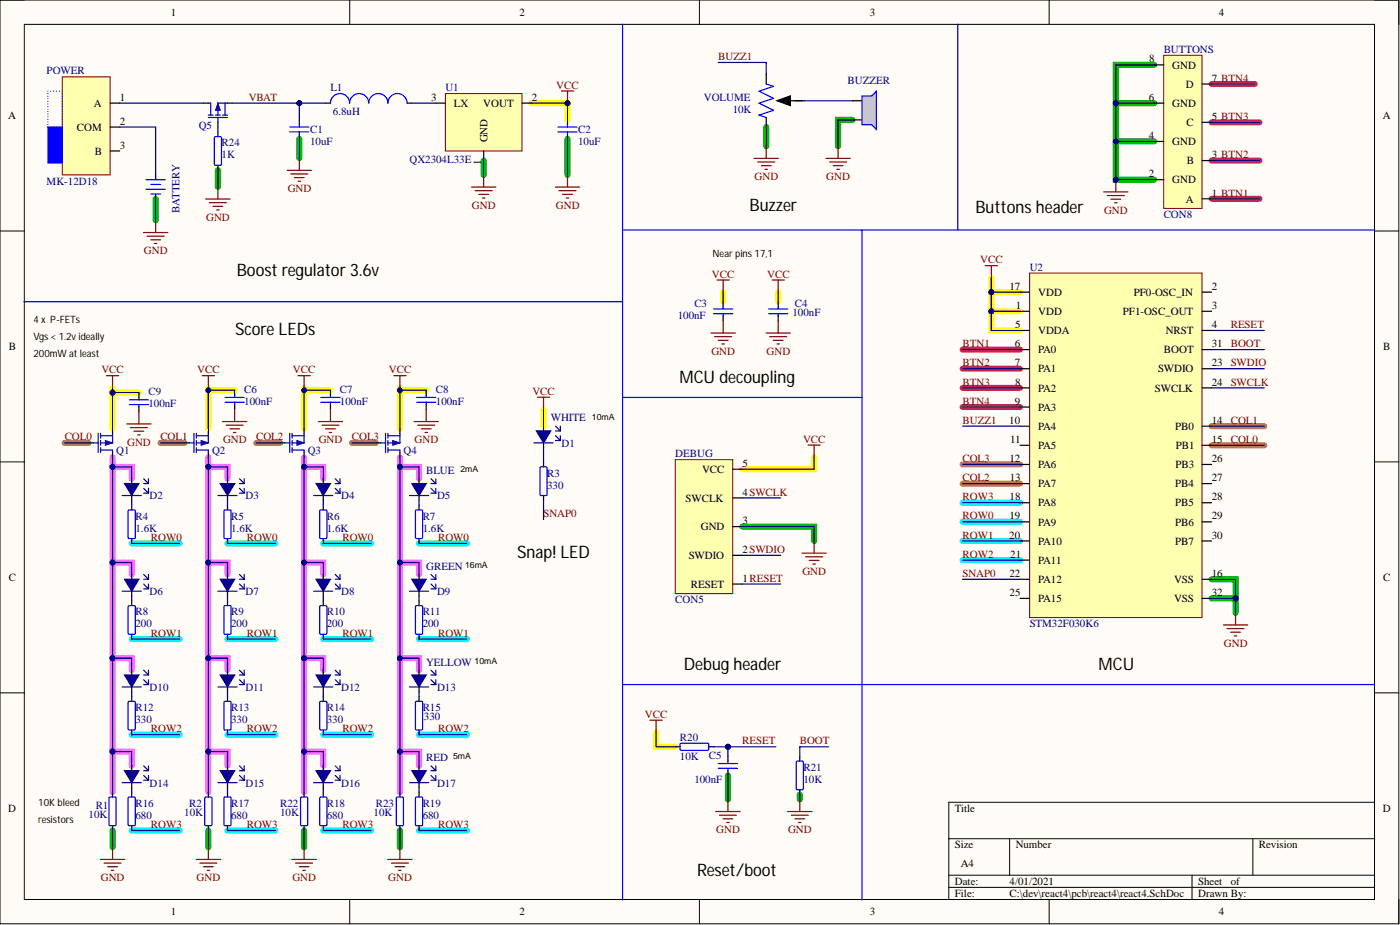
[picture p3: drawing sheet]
<svg xmlns="http://www.w3.org/2000/svg" width="292mm" height="193mm" viewBox="0 0 292 193" stroke-linecap="round" stroke-linejoin="round" font-family="sans-serif">
<defs><g id="words">
<g font-size="3.6">
<text x="156.4" y="44">Buzzer</text>
<text x="203.5" y="44.5">Buttons header</text>
<text x="49.4" y="57.5">Boost regulator 3.6v</text>
<text x="49.1" y="70">Score LEDs</text>
<text x="141.8" y="79.9">MCU decoupling</text>
<text x="107.9" y="116.4">Snap! LED</text>
<text x="142.7" y="139.9">Debug header</text>
<text x="229.2" y="139.9">MCU</text>
<text x="145.5" y="182.7">Reset/boot</text>
</g>
<g font-size="2.3">
<text x="35.6" y="3.3">1</text>
<text x="108.4" y="3.3">2</text>
<text x="181.5" y="3.3">3</text>
<text x="254.3" y="3.3">4</text>
<text x="239.7" y="13">8</text>
<text x="244.6" y="14.3">GND</text>
<text x="252.8" y="17">7 BTN4</text>
<text x="19.6" y="22.3">A</text>
<text x="25" y="21">1</text>
<text x="89.9" y="21">3</text>
<text x="94.7" y="22.3">LX</text>
<text x="100.8" y="22.3">VOUT</text>
<text x="110.9" y="21">2</text>
<text x="239.7" y="21">6</text>
<text x="244.6" y="22.3">GND</text>
<text x="247.4" y="18.3">D</text>
<text x="1.7" y="24.9">A</text>
<text x="16" y="27.3">COM</text>
<text x="25" y="26">2</text>
<text x="101.7" y="29.7" transform="rotate(-90 101.7 29.7)">GND</text>
<text x="239.7" y="29">4</text>
<text x="247.6" y="26.3">C</text>
<text x="252.8" y="25">5 BTN3</text>
<text x="288.5" y="24.9">A</text>
<text x="19.8" y="32.3">B</text>
<text x="25" y="31">3</text>
<text x="100.4" y="34.4" transform="rotate(-90 100.4 34.4)">1</text>
<text x="244.6" y="30.3">GND</text>
<text x="247.6" y="34.3">B</text>
<text x="252.8" y="33">3 BTN2</text>
<text x="239.7" y="37">2</text>
<text x="244.6" y="38.3">GND</text>
<text x="252.8" y="41">1 BTN1</text>
<text x="247.4" y="42.3">A</text>
<text x="210.6" y="60.4">17</text>
<text x="211.9" y="64.5">1</text>
<text x="216.6" y="65.7">VDD</text>
<text x="216.6" y="61.7">VDD</text>
<text x="234.3" y="65.7">PF1-OSC_OUT</text>
<text x="236.6" y="61.7">PF0-OSC_IN</text>
<text x="252.8" y="60.4">2</text>
<text x="252.8" y="64.5">3</text>
<text x="211.8" y="68.4">5</text>
<text x="216.6" y="69.7">VDDA</text>
<text x="243.2" y="69.7">NRST</text>
<text x="252.8" y="68.4">4</text>
<text x="1.8" y="73">B</text>
<text x="211.7" y="72.4">6</text>
<text x="211.7" y="76.4">7</text>
<text x="216.6" y="73.7">PA0</text>
<text x="216.6" y="77.7">PA1</text>
<text x="241.6" y="77.7">SWDIO</text>
<text x="242.8" y="73.7">BOOT</text>
<text x="252.8" y="76.4">23</text>
<text x="252.8" y="72.4">31</text>
<text x="288.6" y="73">B</text>
<text x="211.8" y="80.4">8</text>
<text x="216.6" y="81.7">PA2</text>
<text x="241" y="81.7">SWCLK</text>
<text x="252.8" y="80.4">24</text>
<text x="210.6" y="88.4">10</text>
<text x="211.7" y="84.4">9</text>
<text x="216.6" y="85.7">PA3</text>
<text x="216.6" y="89.7">PA4</text>
<text x="245.2" y="89.7">PB0</text>
<text x="252.8" y="88.4">14</text>
<text x="210.8" y="92.4">11</text>
<text x="216.6" y="93.7">PA5</text>
<text x="245.3" y="93.7">PB1</text>
<text x="252.8" y="92.4">15</text>
<text x="146.5" y="98.6">VCC</text>
<text x="154.9" y="97.4">5</text>
<text x="210.6" y="96.4">12</text>
<text x="210.7" y="100.4">13</text>
<text x="216.6" y="97.7">PA6</text>
<text x="216.6" y="101.6">PA7</text>
<text x="245.2" y="101.6">PB4</text>
<text x="245.2" y="97.7">PB3</text>
<text x="252.8" y="96.4">26</text>
<text x="252.8" y="100.4">27</text>
<text x="143.1" y="104.6">SWCLK</text>
<text x="154.9" y="103.4">4SWCLK</text>
<text x="210.6" y="104.4">18</text>
<text x="216.6" y="105.7">PA8</text>
<text x="245.2" y="105.7">PB5</text>
<text x="252.8" y="104.4">28</text>
<text x="146.2" y="110.6">GND</text>
<text x="154.9" y="109.4">3</text>
<text x="210.6" y="112.4">20</text>
<text x="210.6" y="108.4">19</text>
<text x="216.6" y="109.6">PA9</text>
<text x="216.6" y="113.6">PA10</text>
<text x="245.2" y="109.6">PB6</text>
<text x="245.2" y="113.6">PB7</text>
<text x="252.8" y="108.4">29</text>
<text x="252.8" y="112.4">30</text>
<text x="143.7" y="116.6">SWDIO</text>
<text x="154.9" y="115.3">2SWDIO</text>
<text x="210.8" y="116.4">21</text>
<text x="216.6" y="117.6">PA11</text>
<text x="1.8" y="121.2">C</text>
<text x="144.2" y="122.6">RESET</text>
<text x="154.9" y="121.3">1RESET</text>
<text x="210.6" y="120.3">22</text>
<text x="210.6" y="124.3">25</text>
<text x="216.6" y="121.6">PA12</text>
<text x="216.6" y="125.6">PA15</text>
<text x="245" y="121.6">VSS</text>
<text x="245" y="125.6">VSS</text>
<text x="252.8" y="120.3">16</text>
<text x="252.8" y="124.3">32</text>
<text x="288.6" y="121.2">C</text>
<text x="1.7" y="169.4">D</text>
<text x="199.2" y="169.4">Title</text>
<text x="288.5" y="169.4">D</text>
<text x="199.2" y="177">Size</text>
<text x="211.9" y="177">Number</text>
<text x="262.7" y="177">Revision</text>
<text x="199.2" y="184.6">Date:</text>
<text x="200.5" y="180.8">A4</text>
<text x="210.6" y="184.6">4/01/2021</text>
<text x="250" y="184.6">Sheet</text>
<text x="256.8" y="184.6">of</text>
<text x="35.6" y="190.9">1</text>
<text x="108.4" y="190.9">2</text>
<text x="181.5" y="190.9">3</text>
<text x="199.2" y="187.1">File:</text>
<text x="210.6" y="187.1">C:\dev\react4\pcb\react4\react4.SchDoc</text>
<text x="250" y="187.1">Drawn By:</text>
<text x="254.3" y="190.9">4</text>
</g>
<g font-size="2.3" fill="#000080">
<text x="242.8" y="11">BUTTONS</text>
<text x="9.7" y="15.5">POWER</text>
<text x="176.8" y="17.5">BUZZER</text>
<text x="68.9" y="19">L1</text>
<text x="92.9" y="19">U1</text>
<text x="146.9" y="21">VOLUME</text>
<text x="152.9" y="23.5">10K</text>
<text x="41.5" y="27">Q5</text>
<text x="64.7" y="27.8">C1</text>
<text x="69.5" y="24">6.8uH</text>
<text x="120.6" y="27.8">C2</text>
<text x="46.2" y="33.1">1K</text>
<text x="46.2" y="30.5">R24</text>
<text x="64.7" y="30.3">10uF</text>
<text x="85.4" y="34">QX2304L33E</text>
<text x="120.6" y="30.3">10uF</text>
<text x="9.7" y="38.5">MK-12D18</text>
<text x="37.5" y="44.5" transform="rotate(-90 37.5 44.5)">BATTERY</text>
<text x="242.8" y="45.5">CON8</text>
<text x="214.8" y="56.5">U2</text>
<text x="144.9" y="64">C3</text>
<text x="165.3" y="65.9">100nF</text>
<text x="165.9" y="64">C4</text>
<text x="141.4" y="66.4">100nF</text>
<text x="31" y="82.4">C9</text>
<text x="51" y="81.9">C6</text>
<text x="70.9" y="81.9">C7</text>
<text x="90.9" y="81.9">C8</text>
<text x="31" y="84.9">100nF</text>
<text x="51" y="84.4">100nF</text>
<text x="70.9" y="84.4">100nF</text>
<text x="90.9" y="84.4">100nF</text>
<text x="114.9" y="87.9">WHITE</text>
<text x="24.2" y="94.7">Q1</text>
<text x="44.2" y="94.7">Q2</text>
<text x="64.2" y="94.7">Q3</text>
<text x="84.2" y="94.7">Q4</text>
<text x="117.2" y="93.2">D1</text>
<text x="140.9" y="95.4">DEBUG</text>
<text x="88.9" y="98.9">BLUE</text>
<text x="114.2" y="101.9">330</text>
<text x="114.2" y="99.4">R3</text>
<text x="31.2" y="104.2">D2</text>
<text x="51.2" y="104.2">D3</text>
<text x="71.2" y="104.2">D4</text>
<text x="91.2" y="104.2">D5</text>
<text x="28.3" y="110.9">1.6K</text>
<text x="28.3" y="108.4">R4</text>
<text x="48.2" y="110.9">1.6K</text>
<text x="48.2" y="108.4">R5</text>
<text x="68.2" y="110.9">1.6K</text>
<text x="68.2" y="108.4">R6</text>
<text x="88.2" y="110.9">1.6K</text>
<text x="88.2" y="108.4">R7</text>
<text x="88.9" y="118.8">GREEN</text>
<text x="31.2" y="124.2">D6</text>
<text x="51.2" y="124.2">D7</text>
<text x="71.2" y="124.2">D8</text>
<text x="91.2" y="124.2">D9</text>
<text x="140.9" y="125.9">CON5</text>
<text x="28.3" y="130.9">200</text>
<text x="28.3" y="128.4">R8</text>
<text x="48.2" y="130.9">200</text>
<text x="48.2" y="128.4">R9</text>
<text x="68.2" y="130.9">200</text>
<text x="68.2" y="128.4">R10</text>
<text x="88.2" y="130.9">200</text>
<text x="88.2" y="128.4">R11</text>
<text x="214.8" y="130.9">STM32F030K6</text>
<text x="88.9" y="138.8">YELLOW</text>
<text x="28.3" y="148.3">R12</text>
<text x="31.2" y="144.1">D10</text>
<text x="48.2" y="148.3">R13</text>
<text x="51.2" y="144.1">D11</text>
<text x="68.2" y="148.3">R14</text>
<text x="71.2" y="144.1">D12</text>
<text x="88.2" y="148.3">R15</text>
<text x="91.2" y="144.1">D13</text>
<text x="28.3" y="150.9">330</text>
<text x="48.2" y="150.9">330</text>
<text x="68.2" y="150.9">330</text>
<text x="88.4" y="150.3">330</text>
<text x="141.9" y="154.5">R20</text>
<text x="88.9" y="158.8">RED</text>
<text x="141.9" y="158.6">10K</text>
<text x="147.9" y="158.3">C5</text>
<text x="167.6" y="160.8">R21</text>
<text x="31.2" y="164.1">D14</text>
<text x="51.2" y="164.1">D15</text>
<text x="71.2" y="164.1">D16</text>
<text x="91.2" y="164.1">D17</text>
<text x="144.9" y="163.3">100nF</text>
<text x="167.6" y="163.3">10K</text>
<text x="18.5" y="170.7">10K</text>
<text x="20" y="168.8">R1</text>
<text x="28.3" y="170.8">680</text>
<text x="28.3" y="168.3">R16</text>
<text x="38.4" y="170.3">10K</text>
<text x="39.5" y="168.3">R2</text>
<text x="48.2" y="170.8">680</text>
<text x="48.2" y="168.3">R17</text>
<text x="58.5" y="170.3">10K</text>
<text x="58.5" y="168.3">R22</text>
<text x="68.2" y="170.8">680</text>
<text x="68.2" y="168.3">R18</text>
<text x="78" y="170.3">10K</text>
<text x="78.4" y="168.3">R23</text>
<text x="88.2" y="170.8">680</text>
<text x="88.2" y="168.3">R19</text>
</g>
<g font-size="2.3" fill="#800000">
<text x="149.9" y="12.5">BUZZ1</text>
<text x="51.9" y="21">VBAT</text>
<text x="116.1" y="18.5">VCC</text>
<text x="60" y="40.1">GND</text>
<text x="157.4" y="37.6">GND</text>
<text x="172.4" y="37.6">GND</text>
<text x="43" y="46.1">GND</text>
<text x="98.5" y="43.6">GND</text>
<text x="116" y="43.6">GND</text>
<text x="230.4" y="44.6">GND</text>
<text x="30" y="53.1">GND</text>
<text x="148.6" y="57.9">VCC</text>
<text x="160.1" y="57.9">VCC</text>
<text x="204.5" y="54.9">VCC</text>
<text x="256.8" y="68.4">RESET</text>
<text x="21.1" y="77.9">VCC</text>
<text x="41.2" y="77.9">VCC</text>
<text x="61.1" y="77.9">VCC</text>
<text x="81.1" y="77.9">VCC</text>
<text x="148.4" y="74.1">GND</text>
<text x="159.9" y="74.1">GND</text>
<text x="200.8" y="72.4">BTN1</text>
<text x="200.8" y="76.4">BTN2</text>
<text x="256.8" y="76.4">SWDIO</text>
<text x="256.8" y="72.4">BOOT</text>
<text x="111.1" y="82.4">VCC</text>
<text x="200.8" y="80.4">BTN3</text>
<text x="256.8" y="80.4">SWCLK</text>
<text x="200.8" y="88.4">BUZZ1</text>
<text x="200.8" y="84.4">BTN4</text>
<text x="256.8" y="88.4">COL1</text>
<text x="13.5" y="91.9">COL0</text>
<text x="26.5" y="93">GND</text>
<text x="33.5" y="91.9">COL1</text>
<text x="46.5" y="92.5">GND</text>
<text x="53.5" y="91.9">COL2</text>
<text x="66.5" y="92.5">GND</text>
<text x="73.4" y="91.9">COL3</text>
<text x="86.5" y="92.5">GND</text>
<text x="167.5" y="92.4">VCC</text>
<text x="256.8" y="92.4">COL0</text>
<text x="200.8" y="96.4">COL3</text>
<text x="200.8" y="100.4">COL2</text>
<text x="113.4" y="107.9">SNAP0</text>
<text x="200.8" y="104.4">ROW3</text>
<text x="31.5" y="112.8">ROW0</text>
<text x="51.5" y="112.8">ROW0</text>
<text x="71.4" y="112.8">ROW0</text>
<text x="91.4" y="112.8">ROW0</text>
<text x="200.8" y="112.4">ROW1</text>
<text x="200.8" y="108.4">ROW0</text>
<text x="167.4" y="120">GND</text>
<text x="200.8" y="116.4">ROW2</text>
<text x="200.8" y="120.3">SNAP0</text>
<text x="31.5" y="132.8">ROW1</text>
<text x="51.5" y="132.8">ROW1</text>
<text x="71.4" y="132.8">ROW1</text>
<text x="91.4" y="132.8">ROW1</text>
<text x="255.4" y="134.9">GND</text>
<text x="134.6" y="149.7">VCC</text>
<text x="31.5" y="152.8">ROW2</text>
<text x="51.5" y="152.8">ROW2</text>
<text x="71.4" y="152.8">ROW2</text>
<text x="91.4" y="152.8">ROW2</text>
<text x="154.9" y="155.3">RESET</text>
<text x="166.9" y="155.3">BOOT</text>
<text x="31.5" y="172.8">ROW3</text>
<text x="51.5" y="172.8">ROW3</text>
<text x="71.4" y="172.8">ROW3</text>
<text x="91.4" y="172.8">ROW3</text>
<text x="149.4" y="173.9">GND</text>
<text x="164.4" y="173.9">GND</text>
<text x="21" y="183.8">GND</text>
<text x="41" y="183.8">GND</text>
<text x="61" y="183.8">GND</text>
<text x="81" y="183.8">GND</text>
</g>
<g font-size="2.1">
<text x="148.7" y="53.6">Near pins 17,1</text>
<text x="7" y="67.3">4x P-FETs</text>
<text x="7" y="70.9">Vgs &lt; 1.2v ideally</text>
<text x="7" y="74.4">200mW at least</text>
<text x="8" y="168.1">10K bleed</text>
<text x="8" y="171.7">resistors</text>
</g>
<g font-size="1.8">
<text x="123.5" y="87.5">10mA</text>
<text x="96.1" y="98.5">2mA</text>
<text x="97" y="118.5">16mA</text>
<text x="99" y="138.5">10mA</text>
<text x="94.5" y="158.4">5mA</text>
</g>
</g></defs>
<path d="M0 0h291.9v192.7h-291.9z" fill-rule="evenodd" fill="#fffcf8"/>
<path d="M0 0h291.9v192.7h-291.9z" fill="none" stroke="#000" stroke-width=".21"/>
<path d="M5.1 5.1h281.7v182.5h-281.7z" fill-rule="evenodd" fill="#fffcf8"/>
<g fill="none" stroke="#000" stroke-width=".21">
<path d="M0 0h5.1M5.1 5.1h281.7v182.5h-281.7zM73 0v5.1M145.9 0v5.1M218.9 0v5.1M286.8 0h5.1v5.1M0 48.2h5.1M286.8 48.2h5.1M0 96.4h5.1M286.8 96.4h5.1M0 144.5h5.1M286.8 144.5h5.1"/>
<path d="M198 175h88.8M210.6 175v7.6M261.4 175v7.6M286.8 167.4h-88.8v20.2M73 187.6v5.1M145.9 187.6v5.1M198 182.6h88.8M198 185.1h88.8M218.9 187.6v5.1M248.7 182.6v5M291.9 187.6v5.1"/>
</g>
<g fill="none" stroke="#00be00" stroke-width="1.3">
<path d="M240.8 13.5h-8v8h8M45.5 35.5v3.5M62.4 29v4M100.9 33.5v3M118.4 29v7.5M159.9 26.5v4M177.9 25h-3v5.5M232.8 29.5v8h8M232.8 21.5v8h8M32.5 41.5v4.5M154.9 109.9h15v3M252.8 124.8h5v3"/>
<path d="M252.8 120.8h5v4M23.5 173.3v3.5M43.5 173.3v3.5M63.4 173.3v3.5M83.4 173.3v3.5M151.9 161.8v5M166.9 165.8v1"/>
</g>
<path d="M13.5 92.4h5M33.5 92.4h5M53.5 92.4h5M73.4 92.4h5M200.8 96.9h12M252.8 92.9h11M252.8 88.9h11M200.8 100.9h12" fill="none" stroke="#dd7c1d" stroke-width="1.3"/>
<g fill="none" stroke="#ff6eff" stroke-width="1.3">
<path d="M23.5 97.4h4v2.5M23.5 95.4v61.4M43.5 97.4h4v2.5M43.5 95.4v61.4M63.4 97.4h4v2.5M63.4 95.4v61.4M83.4 97.4h4v2.5M83.4 95.4v61.4M23.5 117.4h4v2.4M43.5 117.4h4v2.4M63.4 117.4h4v2.4M83.4 117.4h4v2.4"/>
<path d="M23.5 137.3h4v2.5M43.5 137.3h4v2.5M63.4 137.3h4v2.5M83.4 137.3h4v2.5M27.5 159.8v-3h-4v8.5M47.5 159.8v-3h-4v8.5M67.4 159.8v-3h-4v8.5M87.4 159.8v-3h-4v8.5"/>
</g>
<g fill="none" stroke="#ff0" stroke-width="1.3">
<path d="M110.9 21.5h7.5v3.5M206.8 58v3M150.9 61v1.9M162.4 61v1.9M212.8 64.9h-6v4h6M212.8 61h-6v3.9M23.5 80.9v1M29 81.9h-5.5v7.5M43.5 81.4h5.5M43.5 80.9v8.5M63.4 81.4h5.5M63.4 80.9v8.5"/>
<path d="M83.4 81.4h5.5M83.4 80.9v8.5M113.4 85.4v3.5M169.9 95.4v2.5h-15M136.9 152.8v3h4"/>
</g>
<g fill="none" stroke="#01f6ff" stroke-width="1.3">
<path d="M27.5 113.4h10M47.5 113.4h10M67.4 113.4h10M87.4 113.4h10M200.8 116.9h12M200.8 112.9h12M200.8 108.9h12M200.8 104.9h12M27.5 133.3h10M47.5 133.3h10M67.4 133.3h10M87.4 133.3h10"/>
<path d="M27.5 153.3h10M47.5 153.3h10M67.4 153.3h10M87.4 153.3h10M27.5 173.3h10M47.5 173.3h10M67.4 173.3h10M87.4 173.3h10"/>
</g>
<path d="M48.5 21.5h19.4M62.4 21.5v3.5" fill="none" stroke="#fff" stroke-width="1.3"/>
<path d="M252.8 17.5h9M252.8 33.5h10M252.8 25.5h10M252.8 41.5h10M200.8 76.9h12M200.8 72.9h12M200.8 84.9h12M200.8 80.9h12" fill="none" stroke="#da2467" stroke-width="1.3"/>
<path d="M214.8 57h36v71.8h-36z" fill-rule="evenodd" fill="#ffffb0"/>
<path d="M214.8 57h36v71.8h-36z" fill="none" stroke="#800000" stroke-width=".21"/>
<g fill="none" stroke="#000" stroke-width=".25">
<path d="M212.8 64.9h2M212.8 61h2M212.8 68.9h2M212.8 72.9h2M212.8 76.9h2M250.8 64.9h2M250.8 61h2M250.8 68.9h2M250.8 72.9h2M250.8 76.9h2M212.8 80.9h2M212.8 84.9h2"/>
<path d="M212.8 88.9h2M212.8 92.9h2M212.8 96.9h2M250.8 80.9h2M250.8 88.9h2M250.8 92.9h2M250.8 96.9h2M212.8 100.9h2M212.8 104.9h2M212.8 108.9h2M212.8 112.9h2M212.8 116.9h2"/>
<path d="M250.8 100.9h2M250.8 104.9h2M250.8 108.9h2M250.8 112.9h2M212.8 120.8h2M212.8 124.8h2M250.8 120.8h2M250.8 124.8h2"/>
</g>
<path d="M92.9 19.5h16v12h-16z" fill-rule="evenodd" fill="#ffffb0"/>
<path d="M92.9 19.5h16v12h-16z" fill="none" stroke="#800000" stroke-width=".21"/>
<path d="M62.4 25v1M62.4 28v1M67.9 21.5h1M84.9 21.5h1M90.9 21.5h2M100.9 31.5v2M108.9 21.5h2M118.4 25v1M118.4 28v1" fill="none" stroke="#000" stroke-width=".25"/>
<g fill="none" stroke="#800000" stroke-width=".25">
<path d="M117.1 19h2.6M118.4 19v2.5M59.9 35.5h5.1M60.7 36.3h3.5M61.4 37.1h2.1M62.2 37.8h.5M62.4 33v2.5M98.4 39h5.1M99.1 39.8h3.6M100.9 36.5v2.5M115.9 39h5M116.6 39.8h3.6"/>
<path d="M118.4 36.5v2.5M99.9 40.5h2M100.7 41.3h.5M117.4 40.5h2M118.2 41.3h.5M255.2 130.4h5.1M256 131.1h3.6M256.8 131.9h2M257.5 132.7h.5M257.8 127.8v2.6"/>
</g>
<path d="M60.5 26.5h3.9M60.5 27.5h3.9M62.4 26v.5M62.4 27.5v.5M68.9 21.5a2 2 0 0 1 2-2 2 2 0 0 1 2 2 2 2 0 0 1 2-2 2 2 0 0 1 2 2 2 2 0 0 1 2-2 2 2 0 0 1 2 2 2 2 0 0 1 2-2 2 2 0 0 1 2 2M116.4 26.5h4M116.4 27.5h4M118.4 26v.5M118.4 27.5v.5" fill="none" stroke="#00f" stroke-width=".25"/>
<circle cx="118.4" cy="21.5" r=".51" fill="#000080"/>
<circle cx="118.4" cy="21.5" r=".51" fill="none" stroke="#000080" stroke-width=".21"/>
<path d="M30 119.8l1 1M31 119.8v1M25.5 123.3h4M30 120.8h1" fill="none" stroke="#0c0087" stroke-width=".25"/>
<path d="M27.5 119.8v1M27.5 123.3v1" fill="none" stroke="#000" stroke-width=".25"/>
<path d="M26 120.8h3l-1.5 2.5z" fill="#0c0087"/>
<path d="M111.4 92.4h4M115.9 88.9l1 1M115.9 89.9h1M116.9 88.9v1M26 120.8h3l-1.5 2.5zM30 121.8l1 1M30 122.8h1M31 121.8v1" fill="none" stroke="#0c0087" stroke-width=".25"/>
<path d="M113.4 88.9v1M113.4 92.4v1" fill="none" stroke="#000" stroke-width=".25"/>
<path d="M111.9 89.9h3l-1.5 2.5z" fill="#0c0087"/>
<path d="M111.9 89.9h3l-1.5 2.5zM115.9 90.9l1 1M115.9 91.9h1M116.9 90.9v1M89.9 159.8l1 1M90.9 159.8v1M85.4 163.3h4M89.9 160.8h1" fill="none" stroke="#0c0087" stroke-width=".25"/>
<path d="M87.4 159.8v1M87.4 163.3v1" fill="none" stroke="#000" stroke-width=".25"/>
<path d="M85.9 160.8h3l-1.5 2.5z" fill="#0c0087"/>
<path d="M50 99.9l1 1M51 99.9v1M45.5 103.4h4M50 100.9h1M85.9 160.8h3l-1.5 2.5zM89.9 161.8l1 1M89.9 162.8h1M90.9 161.8v1" fill="none" stroke="#0c0087" stroke-width=".25"/>
<path d="M47.5 99.9v1M47.5 103.4v1" fill="none" stroke="#000" stroke-width=".25"/>
<path d="M46 100.9h3l-1.5 2.5z" fill="#0c0087"/>
<path d="M69.9 99.9l1 1M70.9 99.9v1M46 100.9h3l-1.5 2.5zM50 101.9l1 1M50 102.9h1M51 101.9v1M65.4 103.4h4M69.9 100.9h1" fill="none" stroke="#0c0087" stroke-width=".25"/>
<path d="M67.4 99.9v1M67.4 103.4v1" fill="none" stroke="#000" stroke-width=".25"/>
<path d="M65.9 100.9h3l-1.5 2.5z" fill="#0c0087"/>
<path d="M50 119.8l1 1M51 119.8v1M65.9 100.9h3l-1.5 2.5zM69.9 101.9l1 1M69.9 102.9h1M70.9 101.9v1M45.5 123.3h4M50 120.8h1" fill="none" stroke="#0c0087" stroke-width=".25"/>
<path d="M47.5 119.8v1M47.5 123.3v1" fill="none" stroke="#000" stroke-width=".25"/>
<path d="M46 120.8h3l-1.5 2.5z" fill="#0c0087"/>
<path d="M69.9 119.8l1 1M70.9 119.8v1M46 120.8h3l-1.5 2.5zM50 121.8l1 1M50 122.8h1M51 121.8v1M65.4 123.3h4M69.9 120.8h1" fill="none" stroke="#0c0087" stroke-width=".25"/>
<path d="M67.4 119.8v1M67.4 123.3v1" fill="none" stroke="#000" stroke-width=".25"/>
<path d="M65.9 120.8h3l-1.5 2.5z" fill="#0c0087"/>
<path d="M65.9 120.8h3l-1.5 2.5zM69.9 121.8l1 1M69.9 122.8h1M70.9 121.8v1M30 159.8l1 1M31 159.8v1M25.5 163.3h4M30 160.8h1" fill="none" stroke="#0c0087" stroke-width=".25"/>
<path d="M27.5 159.8v1M27.5 163.3v1" fill="none" stroke="#000" stroke-width=".25"/>
<path d="M26 160.8h3l-1.5 2.5z" fill="#0c0087"/>
<path d="M69.9 139.8l1 1M70.9 139.8v1M65.4 143.3h4M69.9 140.8h1M26 160.8h3l-1.5 2.5zM30 161.8l1 1M30 162.8h1M31 161.8v1" fill="none" stroke="#0c0087" stroke-width=".25"/>
<path d="M67.4 139.8v1M67.4 143.3v1" fill="none" stroke="#000" stroke-width=".25"/>
<path d="M65.9 140.8h3l-1.5 2.5z" fill="#0c0087"/>
<path d="M50 159.8l1 1M51 159.8v1M65.9 140.8h3l-1.5 2.5zM69.9 141.8l1 1M69.9 142.8h1M70.9 141.8v1M45.5 163.3h4M50 160.8h1" fill="none" stroke="#0c0087" stroke-width=".25"/>
<path d="M47.5 159.8v1M47.5 163.3v1" fill="none" stroke="#000" stroke-width=".25"/>
<path d="M46 160.8h3l-1.5 2.5z" fill="#0c0087"/>
<path d="M50 139.8l1 1M51 139.8v1M45.5 143.3h4M50 140.8h1M46 160.8h3l-1.5 2.5zM50 161.8l1 1M50 162.8h1M51 161.8v1" fill="none" stroke="#0c0087" stroke-width=".25"/>
<path d="M47.5 139.8v1M47.5 143.3v1" fill="none" stroke="#000" stroke-width=".25"/>
<path d="M46 140.8h3l-1.5 2.5z" fill="#0c0087"/>
<path d="M30 139.8l1 1M31 139.8v1M25.5 143.3h4M30 140.8h1M46 140.8h3l-1.5 2.5zM50 141.8l1 1M50 142.8h1M51 141.8v1" fill="none" stroke="#0c0087" stroke-width=".25"/>
<path d="M27.5 139.8v1M27.5 143.3v1" fill="none" stroke="#000" stroke-width=".25"/>
<path d="M26 140.8h3l-1.5 2.5z" fill="#0c0087"/>
<path d="M26 140.8h3l-1.5 2.5zM30 141.8l1 1M30 142.8h1M31 141.8v1M69.9 159.8l1 1M70.9 159.8v1M65.4 163.3h4M69.9 160.8h1" fill="none" stroke="#0c0087" stroke-width=".25"/>
<path d="M67.4 159.8v1M67.4 163.3v1" fill="none" stroke="#000" stroke-width=".25"/>
<path d="M65.9 160.8h3l-1.5 2.5z" fill="#0c0087"/>
<path d="M30 99.9l1 1M31 99.9v1M25.5 103.4h4M30 100.9h1M65.9 160.8h3l-1.5 2.5zM69.9 161.8l1 1M69.9 162.8h1M70.9 161.8v1" fill="none" stroke="#0c0087" stroke-width=".25"/>
<path d="M27.5 99.9v1M27.5 103.4v1" fill="none" stroke="#000" stroke-width=".25"/>
<path d="M26 100.9h3l-1.5 2.5z" fill="#0c0087"/>
<path d="M26 100.9h3l-1.5 2.5zM30 101.9l1 1M30 102.9h1M31 101.9v1M89.9 119.8l1 1M90.9 119.8v1M85.4 123.3h4M89.9 120.8h1" fill="none" stroke="#0c0087" stroke-width=".25"/>
<path d="M87.4 119.8v1M87.4 123.3v1" fill="none" stroke="#000" stroke-width=".25"/>
<path d="M85.9 120.8h3l-1.5 2.5z" fill="#0c0087"/>
<path d="M89.9 99.9l1 1M90.9 99.9v1M85.4 103.4h4M89.9 100.9h1M85.9 120.8h3l-1.5 2.5zM89.9 121.8l1 1M89.9 122.8h1M90.9 121.8v1" fill="none" stroke="#0c0087" stroke-width=".25"/>
<path d="M87.4 99.9v1M87.4 103.4v1" fill="none" stroke="#000" stroke-width=".25"/>
<path d="M85.9 100.9h3l-1.5 2.5z" fill="#0c0087"/>
<path d="M85.9 100.9h3l-1.5 2.5zM89.9 101.9l1 1M89.9 102.9h1M90.9 101.9v1M89.9 139.8l1 1M90.9 139.8v1M85.4 143.3h4M89.9 140.8h1" fill="none" stroke="#0c0087" stroke-width=".25"/>
<path d="M87.4 139.8v1M87.4 143.3v1" fill="none" stroke="#000" stroke-width=".25"/>
<path d="M85.9 140.8h3l-1.5 2.5z" fill="#0c0087"/>
<path d="M85.9 140.8h3l-1.5 2.5zM89.9 141.8l1 1M89.9 142.8h1M90.9 141.8v1" fill="none" stroke="#0c0087" stroke-width=".25"/>
<path d="M42.2 78.4h2.5M43.5 78.4v2.5" fill="none" stroke="#800000" stroke-width=".25"/>
<g fill="none" stroke="#000" stroke-width=".25">
<path d="M27.5 105.4v1M27.5 112.4v1M47.5 105.4v1M47.5 112.4v1M67.4 105.4v1M67.4 112.4v1M87.4 105.4v1M87.4 112.4v1M27.5 125.3v1M27.5 132.3v1M47.5 125.3v1M47.5 132.3v1"/>
<path d="M67.4 125.3v1M67.4 132.3v1M87.4 125.3v1M87.4 132.3v1M27.5 145.3v1M27.5 152.3v1M47.5 145.3v1M47.5 152.3v1M67.4 145.3v1M67.4 152.3v1M87.4 145.3v1M87.4 152.3v1"/>
<path d="M27.5 165.3v1M27.5 172.3v1M47.5 165.3v1M47.5 172.3v1M67.4 165.3v1M67.4 172.3v1M87.4 165.3v1M87.4 172.3v1"/>
</g>
<g fill="none" stroke="#00f" stroke-width=".25">
<path d="M26.8 106.4h1.2l.2 .2v5.5l-.2 .3h-1l-.3-.3zM46.8 106.4h1.2l.2 .2v5.5l-.2 .3h-1l-.3-.3zM66.8 106.4h1.1l.3 .2v5.5l-.3 .3h-1l-.2-.3zM86.8 106.4h1.1l.3 .2v5.5l-.3 .3h-1l-.2-.3zM26.8 126.4l1.2-.1 .2 .3v5.5l-.2 .2h-1l-.3-.2zM46.8 126.4l1.2-.1 .2 .3v5.5l-.2 .2h-1l-.3-.2zM66.8 126.4l1.1-.1 .3 .3v5.5l-.3 .2h-1l-.2-.2zM86.8 126.4l1.1-.1 .3 .3v5.5l-.3 .2h-1l-.2-.2zM26.8 146.4l1.2-.1 .2 .3v5.4l-.2 .3h-1l-.3-.3zM46.8 146.4l1.2-.1 .2 .3v5.4l-.2 .3h-1l-.3-.3zM66.8 146.4l1.1-.1 .3 .3v5.4l-.3 .3h-1l-.2-.3zM86.8 146.4l1.1-.1 .3 .3v5.4l-.3 .3h-1l-.2-.3z"/>
<path d="M26.8 166.3h1.2l.2 .2v5.5l-.2 .3h-1l-.3-.3zM46.8 166.3h1.2l.2 .2v5.5l-.2 .3h-1l-.3-.3zM66.8 166.3h1.1l.3 .2v5.5l-.3 .3h-1l-.2-.3zM86.8 166.3h1.1l.3 .2v5.5l-.3 .3h-1l-.2-.3z"/>
</g>
<path d="M79.4 92.4h1M80.4 90.4v4M80.9 92.4h2.5M80.9 90.4v1M80.9 91.9v1M80.9 93.4v1M80.9 93.9h2.5v.5M83.4 90.4v.5h-2.5" fill="none" stroke="#0000bf" stroke-width=".25"/>
<path d="M81.9 91.9l1.5 .5-1.5 .5z" fill="#0000bf"/>
<path d="M81.9 91.9l1.5 .5-1.5 .5z" fill="none" stroke="#0000bf" stroke-width=".21"/>
<path d="M78.4 92.4h1M83.4 89.4v1M83.4 94.4v1" fill="none" stroke="#000" stroke-width=".25"/>
<path d="M59.5 92.4h1M60.5 90.4v4M61 92.4h2.4M61 90.4v1M61 91.9v1M61 93.4v1M61 93.9h2.4v.5M63.4 90.4v.5h-2.4M83.4 90.9v1.5" fill="none" stroke="#0000bf" stroke-width=".25"/>
<path d="M62 91.9l1.4 .5-1.4 .5z" fill="#0000bf"/>
<path d="M62 91.9l1.4 .5-1.4 .5z" fill="none" stroke="#0000bf" stroke-width=".21"/>
<path d="M58.5 92.4h1M63.4 89.4v1M63.4 94.4v1" fill="none" stroke="#000" stroke-width=".25"/>
<path d="M39.5 92.4h1M40.5 90.4v4M41 92.4h2.5M41 90.4v1M41 91.9v1M41 93.4v1M41 93.9h2.5v.5M43.5 90.4v.5h-2.5M63.4 90.9v1.5" fill="none" stroke="#0000bf" stroke-width=".25"/>
<path d="M42 91.9l1.5 .5-1.5 .5z" fill="#0000bf"/>
<path d="M42 91.9l1.5 .5-1.5 .5z" fill="none" stroke="#0000bf" stroke-width=".21"/>
<path d="M38.5 92.4h1M43.5 89.4v1M43.5 94.4v1" fill="none" stroke="#000" stroke-width=".25"/>
<path d="M19.5 92.4h1M20.5 90.4v4M21 92.4h2.5M21 90.4v1M21 91.9v1M21 93.4v1M21 93.9h2.5v.5M23.5 90.4v.5h-2.5M43.5 90.9v1.5" fill="none" stroke="#0000bf" stroke-width=".25"/>
<path d="M22 91.9l1.5 .5-1.5 .5z" fill="#0000bf"/>
<path d="M22 91.9l1.5 .5-1.5 .5z" fill="none" stroke="#0000bf" stroke-width=".21"/>
<path d="M177.9 21h2M177.9 25h2M18.5 92.4h1M23.5 89.4v1M23.5 94.4v1M113.4 96.4v1M113.4 103.4v1" fill="none" stroke="#000" stroke-width=".25"/>
<path d="M23.5 90.9v1.5" fill="none" stroke="#0000bf" stroke-width=".25"/>
<path d="M112.7 97.5l1.2-.1 .3 .2v5.5l-.3 .3h-1l-.2-.3z" fill="none" stroke="#00f" stroke-width=".25"/>
<path d="M112.1 82.9h2.6M113.4 82.9v2.5" fill="none" stroke="#800000" stroke-width=".25"/>
<path d="M179.9 20h2l1-1v8l-1-1h-2z" fill-rule="evenodd" fill="#c0c0c0"/>
<g fill="none" stroke="#00f" stroke-width=".25">
<path d="M129.9 5v182.7M199.8 5v43M179.9 20h2l1-1v8l-1-1h-2zM129.9 48h156.9M179.9 48v139.7M5 62.9h124.9M148.9 64.4h4M148.9 65.4h4M150.9 63.9v.5M150.9 65.4v.5M160.4 64.4h4M160.4 65.4h4"/>
<path d="M162.4 63.9v.5M162.4 65.4v.5M129.9 82.9h50M129.9 142.8h156.9M142 155.1l5.6-.1 .3 .3v1l-.3 .2h-5.5l-.2-.2zM149.9 159.3h4M151.9 158.8v.5M166.2 158.9l1.2-.1 .2 .2v5.5l-.2 .3h-1l-.3-.3zM149.9 160.3h4M151.9 160.3v.5"/>
</g>
<g fill="none" stroke="#800000" stroke-width=".25">
<path d="M149.6 58.4h2.5M150.9 58.4v2.6M161.1 58.4h2.5M162.4 58.4v2.6M205.6 55.4h2.5M206.8 55.4v2.6M22.2 78.4h2.5M23.5 78.4v2.5M62.2 78.4h2.5M63.4 78.4v2.5M82.2 78.4h2.5M83.4 78.4v2.5"/>
<path d="M148.3 69.5h5.1M149.1 70.2h3.6M149.9 71h2M150.6 71.8h.5M150.9 66.9v2.6M159.8 69.5h5.1M160.6 70.2h3.5M161.4 71h2M162.1 71.8h.5M162.4 66.9v2.6M135.6 150.3h2.6M136.9 150.3v2.5"/>
<path d="M149.3 169.3h5.1M150.1 170.1h3.6M150.9 170.8h2M151.6 171.6h.5M151.9 166.8v2.5M164.3 169.3h5.1M165.1 170.1h3.5M165.9 170.8h2M166.6 171.6h.5M166.9 166.8v2.5"/>
</g>
<path d="M150.9 62.9v1M150.9 65.9v1M162.4 62.9v1M162.4 65.9v1M140.9 155.8h1M147.9 155.8h1M151.9 157.8v1M166.9 157.8v1M151.9 160.8v1M166.9 164.8v1" fill="none" stroke="#000" stroke-width=".25"/>
<path d="M13 16h10v20.5h-10z" fill-rule="evenodd" fill="#ffffb0"/>
<path d="M13 16h10v20.5h-10z" fill="none" stroke="#800000" stroke-width=".21"/>
<path d="M23 21.5h2M23 26.5h2M23 31.5h2" fill="none" stroke="#000" stroke-width=".25"/>
<path d="M10 26.5h3v7.5h-3z" fill-rule="evenodd" fill="#00f"/>
<g fill="none" stroke="#00f" stroke-width=".25">
<path d="M10 19.5v.1M10 19h.1M10.6 19h.1M11.2 19h.1M11.8 19h.1M12.4 19h.1M13 19h.1M13 19.6h.1M10 26.5h3v7.5h-3zM10 20.1h.1M10 20.6h.1M10 21.2h.1"/>
<path d="M10 21.7h.1M10 22.2h.1M10 22.8h.1M10 23.3h.1M10 23.8h.1M10 24.4h.1M10 24.9h.1M10 25.4h.1M10 26h.1M10 26.5h.1M10.6 26.5h.1M11.2 26.5h.1"/>
<path d="M11.8 26.5h.1M12.4 26.5h.1M13 26.5h.1M13 20.1h.1M13 20.6h.1M13 21.2h.1M13 21.7h.1M13 22.2h.1M13 22.8h.1M13 23.3h.1M13 23.8h.1M13 24.4h.1"/>
<path d="M13 24.9h.1M13 25.4h.1M13 26h.1"/>
</g>
<path d="M242.8 11.5h8v32h-8z" fill-rule="evenodd" fill="#ffffb0"/>
<path d="M242.8 11.5h8v32h-8z" fill="none" stroke="#800000" stroke-width=".21"/>
<path d="M240.8 13.5h2M250.8 17.5h2M240.8 37.5h2M240.8 29.5h2M240.8 21.5h2M250.8 33.5h2M250.8 25.5h2M250.8 41.5h2" fill="none" stroke="#000" stroke-width=".25"/>
<path d="M232.8 37.5v2.5M230.3 40h5M231 40.8h3.6M231.8 41.6h2M232.6 42.3h.5" fill="none" stroke="#800000" stroke-width=".25"/>
<circle cx="232.8" cy="37.5" r=".51" fill="#000080"/>
<circle cx="232.8" cy="37.5" r=".51" fill="none" stroke="#000080" stroke-width=".21"/>
<g fill="none" stroke="#800000" stroke-width=".25">
<path d="M172.3 33h5.1M173.1 33.8h3.5M173.8 34.6h2.1M174.6 35.3h.5M174.9 30.5v2.5M29.9 48.5h5.1M30.7 49.3h3.6M31.5 50h2M32.2 50.8h.5M32.5 46v2.5M26.4 88.4h5.1M27.2 89.2h3.6"/>
<path d="M28 90h2M28.7 90.7h.5M29 85.9v2.5M46.4 87.9h5.1M47.2 88.7h3.5M47.9 89.5h2.1M48.7 90.2h.5M49 85.4v2.5M66.4 87.9h5.1M67.2 88.7h3.5M67.9 89.5h2.1M68.7 90.2h.5"/>
<path d="M68.9 85.4v2.5M86.4 87.9h5.1M87.2 88.7h3.5M87.9 89.5h2M88.7 90.2h.5M88.9 85.4v2.5M20.9 179.3h5.1M23.5 176.8v2.5M40.9 179.3h5.1M43.5 176.8v2.5M60.9 179.3h5.1M63.4 176.8v2.5"/>
<path d="M80.9 179.3h5.1M83.4 176.8v2.5M21.7 180.1h3.6M22.5 180.8h2M23.2 181.6h.5M41.7 180.1h3.5M42.5 180.8h2M43.2 181.6h.5M61.7 180.1h3.5M62.4 180.8h2.1M63.2 181.6h.5M81.7 180.1h3.5"/>
<path d="M82.4 180.8h2M83.2 181.6h.5"/>
</g>
<g fill="none" stroke="#000" stroke-width=".25">
<path d="M159.9 15.5v2M159.9 24.5v2M162.1 21l2.8-1v2zM162.9 21h5M29 81.9v1M29 84.9v1M49 81.4v1M49 84.4v1M68.9 81.4v1M68.9 84.4v1M88.9 81.4v1M88.9 84.4v1"/>
<path d="M23.5 165.3v1M23.5 172.3v1M43.5 165.3v1M43.5 172.3v1M63.4 165.3v1M63.4 172.3v1M83.4 165.3v1M83.4 172.3v1"/>
</g>
<g fill="none" stroke="#00f" stroke-width=".25">
<path d="M159.9 17.5l1.5 .5-3 1 3 1.5-3 1 3 1.5-3 1 1.5 .5M27 83.4h4M27 84.4h4M29 82.9v.5M29 84.4v.5M47 82.9h4M47 83.9h4M49 82.4v.5M49 83.9v.5M66.9 82.9h4M66.9 83.9h4M68.9 82.4v.5"/>
<path d="M68.9 83.9v.5M86.9 82.9h4M86.9 83.9h4M88.9 82.4v.5M88.9 83.9v.5M22.8 166.3h1.2l.2 .2v5.5l-.2 .3h-1l-.3-.3zM42.8 166.3h1.2l.2 .2v5.5l-.2 .3h-1l-.3-.3zM62.8 166.3h1.1l.3 .2v5.5l-.3 .3h-.9l-.3-.3zM82.8 166.3h1.1l.3 .2v5.5l-.3 .3h-1l-.2-.3z"/>
</g>
<path d="M162.1 21l2.8-1v2z" fill="#000"/>
<path d="M43.5 24.5h4M43.5 24h1M43.5 21.5h.5v2.5M45 24h1M45.5 21.5v2.5M45.5 24.5v1M46.5 24h1M47.5 21.5h-.5v2.5" fill="none" stroke="#0000bf" stroke-width=".25"/>
<path d="M45.5 21.5l.5 1.5h-1z" fill="#0000bf"/>
<path d="M45.5 21.5l.5 1.5h-1z" fill="none" stroke="#0000bf" stroke-width=".21"/>
<path d="M32.5 36.5v1M42.5 21.5h1M45.5 25.5v1M45.5 27.5v1M45.5 34.5v1M47.5 21.5h1M32.5 40.5v1" fill="none" stroke="#000" stroke-width=".25"/>
<path d="M45.5 21.5h1.5" fill="none" stroke="#0000bf" stroke-width=".25"/>
<path d="M30.5 37.5h4M30.5 39.5h4M31.5 38.5h2M44.8 28.6l1.2-.1 .2 .3v5.4l-.2 .3h-1l-.3-.3zM31.5 40.5h2" fill="none" stroke="#00f" stroke-width=".25"/>
<path d="M45.5 39v2.5M42.9 41.5h5.1M43.7 42.3h3.5M44.4 43h2.1M45.2 43.8h.5M167.3 115.4h5.1M168.1 116.2h3.5M168.8 116.9h2.1M169.6 117.7h.5M169.9 112.9v2.5" fill="none" stroke="#800000" stroke-width=".25"/>
<path d="M140.9 95.9h12v27.9h-12z" fill-rule="evenodd" fill="#ffffb0"/>
<path d="M140.9 95.9h12v27.9h-12z" fill="none" stroke="#800000" stroke-width=".21"/>
<path d="M152.9 97.9h2M152.9 115.9h2M152.9 109.9h2M152.9 103.9h2M152.9 121.8h2" fill="none" stroke="#000" stroke-width=".25"/>
<path d="M157.3 33h5.1M158.1 33.8h3.5M158.9 34.6h2M159.6 35.3h.5M159.9 30.5v2.5M168.6 92.9h2.5M169.9 92.9v2.5" fill="none" stroke="#800000" stroke-width=".25"/>
<path d="M13.5 92.4h5M27.5 159.8v-3h-4v8.5M166.9 165.8v1" fill="none" stroke="#000080" stroke-width=".25"/>
<circle cx="23.5" cy="156.8" r=".51" fill="#000080"/>
<circle cx="23.5" cy="156.8" r=".51" fill="none" stroke="#000080" stroke-width=".21"/>
<path d="M23.5 137.3h4v2.5" fill="none" stroke="#000080" stroke-width=".25"/>
<circle cx="23.5" cy="137.3" r=".51" fill="#000080"/>
<circle cx="23.5" cy="137.3" r=".51" fill="none" stroke="#000080" stroke-width=".21"/>
<path d="M23.5 117.4h4v2.4" fill="none" stroke="#000080" stroke-width=".25"/>
<circle cx="23.5" cy="117.4" r=".51" fill="#000080"/>
<circle cx="23.5" cy="117.4" r=".51" fill="none" stroke="#000080" stroke-width=".21"/>
<path d="M23.5 97.4h4v2.5" fill="none" stroke="#000080" stroke-width=".25"/>
<circle cx="23.5" cy="97.4" r=".51" fill="#000080"/>
<circle cx="23.5" cy="97.4" r=".51" fill="none" stroke="#000080" stroke-width=".21"/>
<path d="M29 81.9h-5.5v7.5" fill="none" stroke="#000080" stroke-width=".25"/>
<circle cx="23.5" cy="81.9" r=".51" fill="#000080"/>
<circle cx="23.5" cy="81.9" r=".51" fill="none" stroke="#000080" stroke-width=".21"/>
<path d="M25 26.5h7.5v10M25 21.5h17.5M33.5 92.4h5M43.5 81.4h5.5M27.5 113.4h10M27.5 133.3h10M27.5 153.3h10M27.5 173.3h10" fill="none" stroke="#000080" stroke-width=".25"/>
<circle cx="43.5" cy="81.4" r=".51" fill="#000080"/>
<circle cx="43.5" cy="81.4" r=".51" fill="none" stroke="#000080" stroke-width=".21"/>
<path d="M47.5 159.8v-3h-4v8.5" fill="none" stroke="#000080" stroke-width=".25"/>
<circle cx="43.5" cy="156.8" r=".51" fill="#000080"/>
<circle cx="43.5" cy="156.8" r=".51" fill="none" stroke="#000080" stroke-width=".21"/>
<path d="M43.5 137.3h4v2.5" fill="none" stroke="#000080" stroke-width=".25"/>
<circle cx="43.5" cy="137.3" r=".51" fill="#000080"/>
<circle cx="43.5" cy="137.3" r=".51" fill="none" stroke="#000080" stroke-width=".21"/>
<path d="M43.5 117.4h4v2.4" fill="none" stroke="#000080" stroke-width=".25"/>
<circle cx="43.5" cy="117.4" r=".51" fill="#000080"/>
<circle cx="43.5" cy="117.4" r=".51" fill="none" stroke="#000080" stroke-width=".21"/>
<path d="M43.5 97.4h4v2.5" fill="none" stroke="#000080" stroke-width=".25"/>
<circle cx="43.5" cy="97.4" r=".51" fill="#000080"/>
<circle cx="43.5" cy="97.4" r=".51" fill="none" stroke="#000080" stroke-width=".21"/>
<path d="M48.5 21.5h19.4M47.5 113.4h10M47.5 133.3h10M47.5 153.3h10M47.5 173.3h10" fill="none" stroke="#000080" stroke-width=".25"/>
<circle cx="62.4" cy="21.5" r=".51" fill="#000080"/>
<circle cx="62.4" cy="21.5" r=".51" fill="none" stroke="#000080" stroke-width=".21"/>
<path d="M53.5 92.4h5M63.4 81.4h5.5" fill="none" stroke="#000080" stroke-width=".25"/>
<circle cx="63.4" cy="81.4" r=".51" fill="#000080"/>
<circle cx="63.4" cy="81.4" r=".51" fill="none" stroke="#000080" stroke-width=".21"/>
<path d="M67.4 159.8v-3h-4v8.5" fill="none" stroke="#000080" stroke-width=".25"/>
<circle cx="63.4" cy="156.8" r=".51" fill="#000080"/>
<circle cx="63.4" cy="156.8" r=".51" fill="none" stroke="#000080" stroke-width=".21"/>
<path d="M63.4 137.3h4v2.5" fill="none" stroke="#000080" stroke-width=".25"/>
<circle cx="63.4" cy="137.3" r=".51" fill="#000080"/>
<circle cx="63.4" cy="137.3" r=".51" fill="none" stroke="#000080" stroke-width=".21"/>
<path d="M63.4 117.4h4v2.4" fill="none" stroke="#000080" stroke-width=".25"/>
<circle cx="63.4" cy="117.4" r=".51" fill="#000080"/>
<circle cx="63.4" cy="117.4" r=".51" fill="none" stroke="#000080" stroke-width=".21"/>
<path d="M63.4 97.4h4v2.5" fill="none" stroke="#000080" stroke-width=".25"/>
<circle cx="63.4" cy="97.4" r=".51" fill="#000080"/>
<circle cx="63.4" cy="97.4" r=".51" fill="none" stroke="#000080" stroke-width=".21"/>
<path d="M73.4 92.4h5M83.4 81.4h5.5M67.4 113.4h10M67.4 133.3h10M67.4 153.3h10M67.4 173.3h10" fill="none" stroke="#000080" stroke-width=".25"/>
<circle cx="83.4" cy="81.4" r=".51" fill="#000080"/>
<circle cx="83.4" cy="81.4" r=".51" fill="none" stroke="#000080" stroke-width=".21"/>
<path d="M87.4 159.8v-3h-4v8.5" fill="none" stroke="#000080" stroke-width=".25"/>
<circle cx="83.4" cy="156.8" r=".51" fill="#000080"/>
<circle cx="83.4" cy="156.8" r=".51" fill="none" stroke="#000080" stroke-width=".21"/>
<path d="M83.4 137.3h4v2.5" fill="none" stroke="#000080" stroke-width=".25"/>
<circle cx="83.4" cy="137.3" r=".51" fill="#000080"/>
<circle cx="83.4" cy="137.3" r=".51" fill="none" stroke="#000080" stroke-width=".21"/>
<path d="M83.4 117.4h4v2.4" fill="none" stroke="#000080" stroke-width=".25"/>
<circle cx="83.4" cy="117.4" r=".51" fill="#000080"/>
<circle cx="83.4" cy="117.4" r=".51" fill="none" stroke="#000080" stroke-width=".21"/>
<path d="M83.4 97.4h4v2.5" fill="none" stroke="#000080" stroke-width=".25"/>
<circle cx="83.4" cy="97.4" r=".51" fill="#000080"/>
<circle cx="83.4" cy="97.4" r=".51" fill="none" stroke="#000080" stroke-width=".21"/>
<path d="M85.9 21.5h5M110.9 21.5h7.5v3.5M87.4 113.4h10M87.4 133.3h10M87.4 153.3h10M87.4 173.3h10" fill="none" stroke="#000080" stroke-width=".25"/>
<circle cx="118.4" cy="21.5" r=".51" fill="#000080"/>
<circle cx="118.4" cy="21.5" r=".51" fill="none" stroke="#000080" stroke-width=".21"/>
<path d="M136.9 152.8v3h4M148.9 155.8h3" fill="none" stroke="#000080" stroke-width=".25"/>
<circle cx="151.9" cy="155.8" r=".51" fill="#000080"/>
<circle cx="151.9" cy="155.8" r=".51" fill="none" stroke="#000080" stroke-width=".21"/>
<path d="M149.9 13h10v2.5M151.9 155.8h10" fill="none" stroke="#000080" stroke-width=".25"/>
<circle cx="151.9" cy="155.8" r=".51" fill="#000080"/>
<circle cx="151.9" cy="155.8" r=".51" fill="none" stroke="#000080" stroke-width=".21"/>
<g fill="none" stroke="#000080" stroke-width=".25">
<path d="M159.9 26.5v4M167.9 21h10M177.9 25h-3v5.5M200.8 76.9h12M200.8 72.9h12M212.8 64.9h-6v4h6M169.9 95.4v2.5h-15M200.8 96.9h12M200.8 88.9h12M200.8 84.9h12M200.8 80.9h12M154.9 109.9h15v3"/>
<path d="M154.9 115.9h8M154.9 103.9h8M200.8 116.9h12M200.8 112.9h12M200.8 108.9h12M200.8 104.9h12M200.8 100.9h12M154.9 121.8h8M200.8 120.8h12M172.9 155.8h-6v2"/>
</g>
<circle cx="206.8" cy="64.9" r=".51" fill="#000080"/>
<circle cx="206.8" cy="64.9" r=".51" fill="none" stroke="#000080" stroke-width=".21"/>
<path d="M212.8 61h-6v3.9" fill="none" stroke="#000080" stroke-width=".25"/>
<circle cx="206.8" cy="61" r=".51" fill="#000080"/>
<circle cx="206.8" cy="61" r=".51" fill="none" stroke="#000080" stroke-width=".21"/>
<circle cx="206.8" cy="64.9" r=".51" fill="#000080"/>
<circle cx="206.8" cy="64.9" r=".51" fill="none" stroke="#000080" stroke-width=".21"/>
<path d="M232.8 29.5v8h8" fill="none" stroke="#000080" stroke-width=".25"/>
<circle cx="232.8" cy="37.5" r=".51" fill="#000080"/>
<circle cx="232.8" cy="37.5" r=".51" fill="none" stroke="#000080" stroke-width=".21"/>
<circle cx="232.8" cy="29.5" r=".51" fill="#000080"/>
<circle cx="232.8" cy="29.5" r=".51" fill="none" stroke="#000080" stroke-width=".21"/>
<path d="M232.8 21.5v8h8" fill="none" stroke="#000080" stroke-width=".25"/>
<circle cx="232.8" cy="29.5" r=".51" fill="#000080"/>
<circle cx="232.8" cy="29.5" r=".51" fill="none" stroke="#000080" stroke-width=".21"/>
<circle cx="232.8" cy="21.5" r=".51" fill="#000080"/>
<circle cx="232.8" cy="21.5" r=".51" fill="none" stroke="#000080" stroke-width=".21"/>
<path d="M240.8 13.5h-8v8h8" fill="none" stroke="#000080" stroke-width=".25"/>
<circle cx="232.8" cy="21.5" r=".51" fill="#000080"/>
<circle cx="232.8" cy="21.5" r=".51" fill="none" stroke="#000080" stroke-width=".21"/>
<path d="M252.8 17.5h9M252.8 33.5h10M252.8 25.5h10M252.8 41.5h10M252.8 124.8h5v3" fill="none" stroke="#000080" stroke-width=".25"/>
<circle cx="257.8" cy="124.8" r=".51" fill="#000080"/>
<circle cx="257.8" cy="124.8" r=".51" fill="none" stroke="#000080" stroke-width=".21"/>
<path d="M252.8 120.8h5v4" fill="none" stroke="#000080" stroke-width=".25"/>
<circle cx="257.8" cy="124.8" r=".51" fill="#000080"/>
<circle cx="257.8" cy="124.8" r=".51" fill="none" stroke="#000080" stroke-width=".21"/>
<path d="M252.8 76.9h11M252.8 72.9h11M252.8 68.9h11M23.5 95.4v61.4M252.8 92.9h11M252.8 88.9h11M252.8 80.9h11M23.5 173.3v3.5" fill="none" stroke="#000080" stroke-width=".25"/>
<circle cx="23.5" cy="97.4" r=".51" fill="#000080"/>
<circle cx="23.5" cy="97.4" r=".51" fill="none" stroke="#000080" stroke-width=".21"/>
<circle cx="23.5" cy="117.4" r=".51" fill="#000080"/>
<circle cx="23.5" cy="117.4" r=".51" fill="none" stroke="#000080" stroke-width=".21"/>
<circle cx="23.5" cy="137.3" r=".51" fill="#000080"/>
<circle cx="23.5" cy="137.3" r=".51" fill="none" stroke="#000080" stroke-width=".21"/>
<circle cx="23.5" cy="156.8" r=".51" fill="#000080"/>
<circle cx="23.5" cy="156.8" r=".51" fill="none" stroke="#000080" stroke-width=".21"/>
<path d="M23.5 80.9v1" fill="none" stroke="#000080" stroke-width=".25"/>
<circle cx="23.5" cy="81.9" r=".51" fill="#000080"/>
<circle cx="23.5" cy="81.9" r=".51" fill="none" stroke="#000080" stroke-width=".21"/>
<path d="M32.5 41.5v4.5M43.5 95.4v61.4M27.5 104.4v1M27.5 124.3v1M27.5 144.3v1M27.5 164.3v1M43.5 173.3v3.5" fill="none" stroke="#000080" stroke-width=".25"/>
<circle cx="43.5" cy="97.4" r=".51" fill="#000080"/>
<circle cx="43.5" cy="97.4" r=".51" fill="none" stroke="#000080" stroke-width=".21"/>
<circle cx="43.5" cy="117.4" r=".51" fill="#000080"/>
<circle cx="43.5" cy="117.4" r=".51" fill="none" stroke="#000080" stroke-width=".21"/>
<circle cx="43.5" cy="137.3" r=".51" fill="#000080"/>
<circle cx="43.5" cy="137.3" r=".51" fill="none" stroke="#000080" stroke-width=".21"/>
<circle cx="43.5" cy="156.8" r=".51" fill="#000080"/>
<circle cx="43.5" cy="156.8" r=".51" fill="none" stroke="#000080" stroke-width=".21"/>
<path d="M45.5 26.5v1M45.5 35.5v3.5M62.4 21.5v3.5M62.4 29v4M43.5 80.9v8.5M47.5 104.4v1M47.5 124.3v1M47.5 144.3v1M47.5 164.3v1" fill="none" stroke="#000080" stroke-width=".25"/>
<circle cx="62.4" cy="21.5" r=".51" fill="#000080"/>
<circle cx="62.4" cy="21.5" r=".51" fill="none" stroke="#000080" stroke-width=".21"/>
<path d="M63.4 95.4v61.4M63.4 173.3v3.5" fill="none" stroke="#000080" stroke-width=".25"/>
<circle cx="63.4" cy="97.4" r=".51" fill="#000080"/>
<circle cx="63.4" cy="97.4" r=".51" fill="none" stroke="#000080" stroke-width=".21"/>
<circle cx="63.4" cy="117.4" r=".51" fill="#000080"/>
<circle cx="63.4" cy="117.4" r=".51" fill="none" stroke="#000080" stroke-width=".21"/>
<circle cx="63.4" cy="137.3" r=".51" fill="#000080"/>
<circle cx="63.4" cy="137.3" r=".51" fill="none" stroke="#000080" stroke-width=".21"/>
<circle cx="63.4" cy="156.8" r=".51" fill="#000080"/>
<circle cx="63.4" cy="156.8" r=".51" fill="none" stroke="#000080" stroke-width=".21"/>
<path d="M63.4 80.9v8.5M83.4 95.4v61.4M67.4 104.4v1M67.4 124.3v1M67.4 144.3v1M67.4 164.3v1M83.4 173.3v3.5" fill="none" stroke="#000080" stroke-width=".25"/>
<circle cx="83.4" cy="97.4" r=".51" fill="#000080"/>
<circle cx="83.4" cy="97.4" r=".51" fill="none" stroke="#000080" stroke-width=".21"/>
<circle cx="83.4" cy="117.4" r=".51" fill="#000080"/>
<circle cx="83.4" cy="117.4" r=".51" fill="none" stroke="#000080" stroke-width=".21"/>
<circle cx="83.4" cy="137.3" r=".51" fill="#000080"/>
<circle cx="83.4" cy="137.3" r=".51" fill="none" stroke="#000080" stroke-width=".21"/>
<circle cx="83.4" cy="156.8" r=".51" fill="#000080"/>
<circle cx="83.4" cy="156.8" r=".51" fill="none" stroke="#000080" stroke-width=".21"/>
<g fill="none" stroke="#000080" stroke-width=".25">
<path d="M100.9 33.5v3M118.4 29v7.5M150.9 61v1.9M83.4 80.9v8.5M113.4 85.4v3.5M113.4 93.4v3M87.4 104.4v1M113.4 104.4v4M87.4 124.3v1M87.4 144.3v1M151.9 155.8v2M87.4 164.3v1"/>
<path d="M151.9 161.8v5"/>
</g>
<circle cx="151.9" cy="155.8" r=".51" fill="#000080"/>
<circle cx="151.9" cy="155.8" r=".51" fill="none" stroke="#000080" stroke-width=".21"/>
<path d="M206.8 58v3M162.4 61v1.9" fill="none" stroke="#000080" stroke-width=".25"/>
<circle cx="206.8" cy="61" r=".51" fill="#000080"/>
<circle cx="206.8" cy="61" r=".51" fill="none" stroke="#000080" stroke-width=".21"/>
<use href="#words"/>
</svg>
